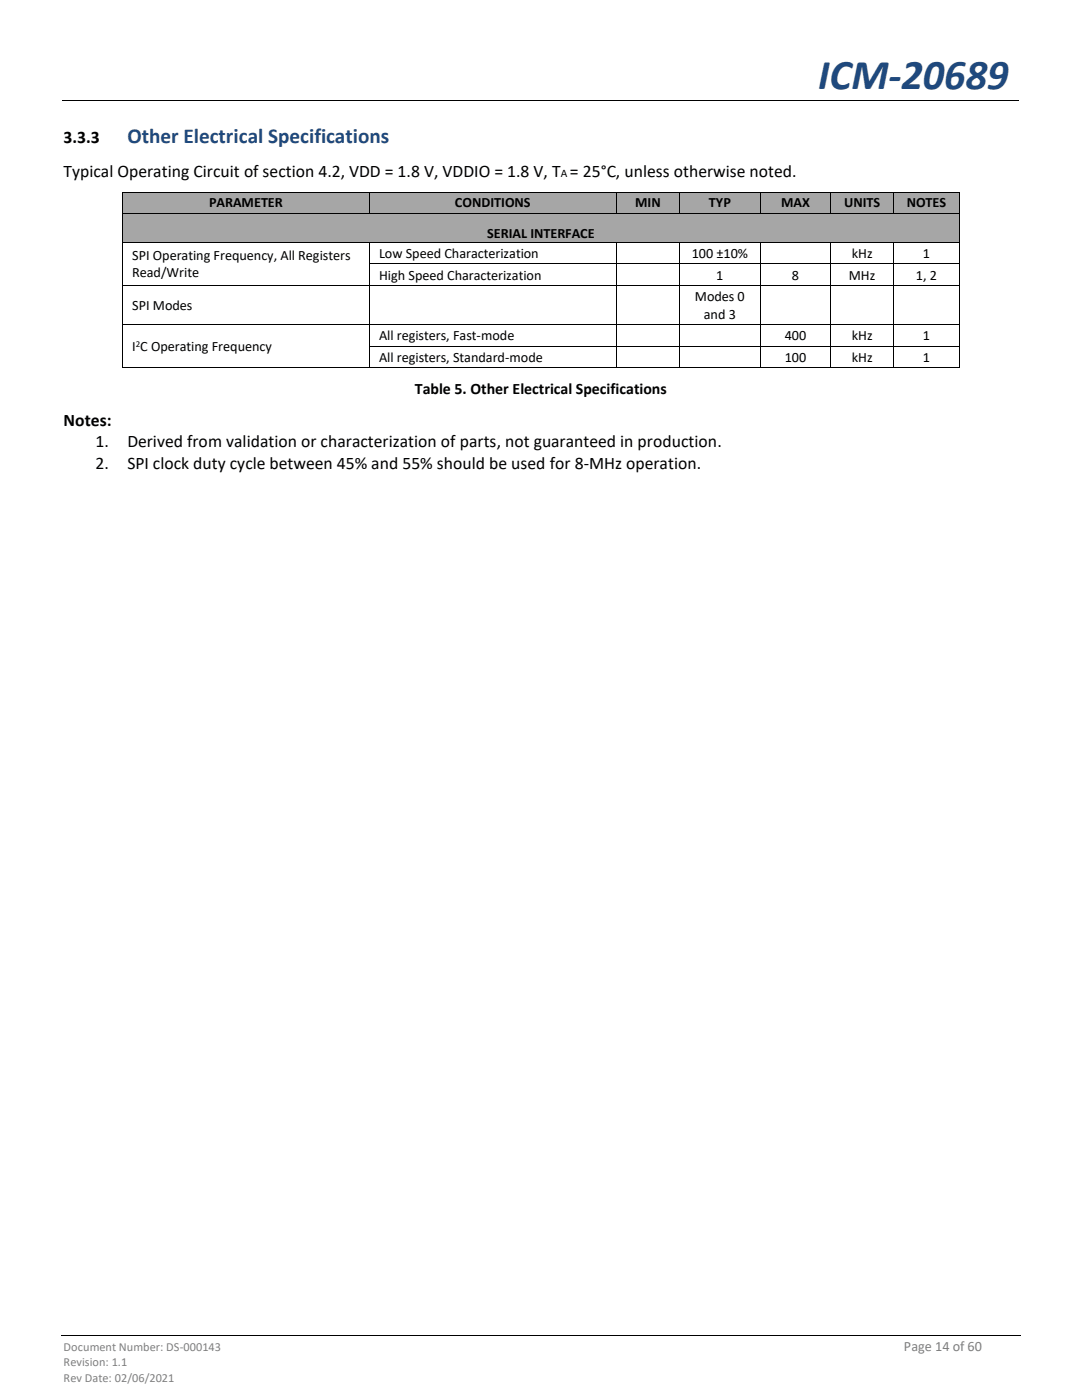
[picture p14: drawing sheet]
<svg xmlns="http://www.w3.org/2000/svg" width="216mm" height="279mm" viewBox="0 0 216 279" stroke-linecap="round" stroke-linejoin="round" font-family="sans-serif">
<defs><g id="words">
<text font-size="8.5" fill="#1f497d" x="163.2" y="17.8">ICM-20689</text>
<text font-size="4.2" fill="#1f497d" x="25.4" y="28.6">Other Electrical Specifications</text>
<g font-size="3.5">
<text x="12.7" y="28.6">3.3.3</text>
<text x="12.7" y="35.2">Typical Operating Circuit of section 4.2, VDD = 1.8 V, VDDIO = 1.8 V, T = 25°C, unless otherwise noted.</text>
<text x="12.7" y="85">Notes:</text>
<text x="19" y="89.3">1.</text>
<text x="25.4" y="89.3">Derived from validation or characterization of parts, not guaranteed in production.</text>
<text x="19" y="93.6">2.</text>
<text x="25.4" y="93.6">SPI clock duty cycle between 45% and 55% should be used for 8-MHz operation.</text>
</g>
<text font-size="3.2" x="82.8" y="78.7">Table 5. Other Electrical Specifications</text>
<g font-size="2.8">
<text x="41.7" y="41.4">PARAMETER</text>
<text x="90.8" y="41.4">CONDITIONS</text>
<text x="126.7" y="41.4">MIN</text>
<text x="141.5" y="41.4">TYP</text>
<text x="155.9" y="41.4">MAX</text>
<text x="168.4" y="41.4">UNITS</text>
<text x="180.9" y="41.4">NOTES</text>
<text x="97.2" y="47.5">SERIAL INTERFACE</text>
<text x="26.4" y="51.9">SPI Operating Frequency, All Registers</text>
<text x="75.6" y="51.5">Low Speed Characterization</text>
<text x="138" y="51.5">100 ±10%</text>
<text x="170" y="51.5">kHz</text>
<text x="184.1" y="51.5">1</text>
<text x="26.4" y="55.4">Read/Write</text>
<text x="75.6" y="55.8">High Speed Characterization</text>
<text x="142.9" y="55.8">1</text>
<text x="158" y="55.8">8</text>
<text x="169.4" y="55.8">MHz</text>
<text x="182.7" y="55.8">1, 2</text>
<text x="26.4" y="61.9">SPI Modes</text>
<text x="138.7" y="60.1">Modes 0</text>
<text x="140.4" y="63.6">and 3</text>
<text x="26.4" y="70.1">I C Operating Frequency</text>
<text x="75.6" y="67.9">All registers, Fast-mode</text>
<text x="156.6" y="67.9">400</text>
<text x="170" y="67.9">kHz</text>
<text x="184.1" y="67.9">1</text>
<text x="75.6" y="72.2">All registers, Standard-mode</text>
<text x="156.6" y="72.2">100</text>
<text x="170" y="72.2">kHz</text>
<text x="184.1" y="72.2">1</text>
</g>
<text font-size="2.8" fill="#808080" x="180.4" y="269.6">Page 14 of 60</text>
<g font-size="2.5" fill="#808080">
<text x="12.7" y="269.6">Document Number: DS-000143</text>
<text x="12.7" y="272.7">Revision: 1.1</text>
<text x="12.7" y="275.8">Rev Date: 02/06/2021</text>
</g>
<text font-size="2.3" x="111.9" y="35.4">A</text>
<text font-size="1.8" x="27.1" y="69.2">2</text>
</g></defs>
<path d="M12.4 20.2h190.8M12.2 266.5h191.5" fill="none" stroke="#000" stroke-width=".2"/>
<path d="M77.4 20.1h.1v.1h-.1z" fill-rule="evenodd" fill="#000"/>
<g fill="#a6a6a6">
<path d="M24.5 38.4h49.2v4.1h-49.2z" fill-rule="evenodd"/>
<path d="M26.4 38.4h45.4v4.1h-45.4z" fill-rule="evenodd"/>
<path d="M73.8 38.4h49.1v4.1h-49.1z" fill-rule="evenodd"/>
<path d="M75.6 38.4h45.4v4.1h-45.4z" fill-rule="evenodd"/>
<path d="M123 38.4h12.6v4.1h-12.6z" fill-rule="evenodd"/>
<path d="M124.8 38.4h8.9v4.1h-8.9z" fill-rule="evenodd"/>
<path d="M135.7 38.4h15.9v4.1h-15.9z" fill-rule="evenodd"/>
<path d="M137.5 38.4h12.3v4.1h-12.3z" fill-rule="evenodd"/>
<path d="M151.7 38.4h14.1v4.1h-14.1z" fill-rule="evenodd"/>
<path d="M153.6 38.4h10.3v4.1h-10.3z" fill-rule="evenodd"/>
<path d="M165.9 38.4h12.3v4.1h-12.3z" fill-rule="evenodd"/>
<path d="M167.7 38.4h8.7v4.1h-8.7z" fill-rule="evenodd"/>
<path d="M178.3 38.4h13.1v4.1h-13.1z" fill-rule="evenodd"/>
<path d="M180.2 38.4h9.4v4.1h-9.4z" fill-rule="evenodd"/>
</g>
<g fill="#000">
<path d="M24.4 38.3l.1 .1z" fill-rule="evenodd"/>
<path d="M24.4 38.3l.1 .1z" fill-rule="evenodd"/>
<path d="M73.7 38.3l.1 .1z" fill-rule="evenodd"/>
<path d="M122.9 38.3l.1 .1z" fill-rule="evenodd"/>
<path d="M135.6 38.3l.1 .1z" fill-rule="evenodd"/>
<path d="M151.6 38.3l.1 .1z" fill-rule="evenodd"/>
<path d="M165.8 38.3l.1 .1z" fill-rule="evenodd"/>
<path d="M178.2 38.3l.1 .1z" fill-rule="evenodd"/>
<path d="M191.4 38.3l.1 .1z" fill-rule="evenodd"/>
<path d="M191.4 38.3l.1 .1z" fill-rule="evenodd"/>
</g>
<g fill="none" stroke="#000" stroke-width=".2">
<path d="M24.5 38.4v4.1M24.5 38.3h49.2M73.7 38.4v4.1M73.8 38.3h49.1M122.9 38.4v4.1M123 38.3h12.6M135.6 38.4v4.1M135.7 38.3h15.9M151.7 38.4v4.1M151.7 38.3h14.1M165.8 38.4v4.1M165.9 38.3h12.3"/>
<path d="M178.3 38.4v4.1M178.3 38.3h13.1M191.5 38.4v4.1"/>
</g>
<g fill="#a6a6a6">
<path d="M24.6 42.7h166.8v5.6h-166.8z" fill-rule="evenodd"/>
<path d="M26.4 42.7h163.2v5.6h-163.2z" fill-rule="evenodd"/>
</g>
<g fill="#000">
<path d="M24.4 42.5h.2v.2h-.2z" fill-rule="evenodd"/>
<path d="M24.4 42.5h.2v.2h-.2z" fill-rule="evenodd"/>
<path d="M24.4 48.3h.2v.1h-.2z" fill-rule="evenodd"/>
<path d="M24.4 52.6h.2v.2h-.2z" fill-rule="evenodd"/>
<path d="M24.4 56.9h.2v.2h-.2z" fill-rule="evenodd"/>
<path d="M24.6 42.5h.1v.2h-.1z" fill-rule="evenodd"/>
<path d="M73.6 48.3h.2v.1h-.2z" fill-rule="evenodd"/>
<path d="M73.6 52.6h.2v.2h-.2z" fill-rule="evenodd"/>
<path d="M73.6 56.9h.2v.2h-.2z" fill-rule="evenodd"/>
<path d="M73.7 42.5h.1v.2h-.1z" fill-rule="evenodd"/>
<path d="M122.8 48.3h.2v.1h-.2z" fill-rule="evenodd"/>
<path d="M122.8 52.6h.2v.2h-.2z" fill-rule="evenodd"/>
<path d="M122.8 56.9h.2v.2h-.2z" fill-rule="evenodd"/>
<path d="M122.9 42.5h.1v.2h-.1z" fill-rule="evenodd"/>
<path d="M135.5 48.3h.2v.1h-.2z" fill-rule="evenodd"/>
<path d="M135.5 52.6h.2v.2h-.2z" fill-rule="evenodd"/>
<path d="M135.5 56.9h.2v.2h-.2z" fill-rule="evenodd"/>
<path d="M135.6 42.5h.1v.2h-.1z" fill-rule="evenodd"/>
<path d="M151.6 48.3h.1v.1h-.1z" fill-rule="evenodd"/>
<path d="M151.6 52.6h.1v.2h-.1z" fill-rule="evenodd"/>
<path d="M151.6 56.9h.1v.2h-.1z" fill-rule="evenodd"/>
<path d="M151.6 42.5h.2v.2h-.2z" fill-rule="evenodd"/>
<path d="M165.7 48.3h.2v.1h-.2z" fill-rule="evenodd"/>
<path d="M165.7 52.6h.2v.2h-.2z" fill-rule="evenodd"/>
<path d="M165.7 56.9h.2v.2h-.2z" fill-rule="evenodd"/>
<path d="M165.8 42.5h.1v.2h-.1z" fill-rule="evenodd"/>
<path d="M178.2 48.3h.1v.1h-.1z" fill-rule="evenodd"/>
<path d="M178.2 52.6h.1v.2h-.1z" fill-rule="evenodd"/>
<path d="M178.2 56.9h.1v.2h-.1z" fill-rule="evenodd"/>
<path d="M178.2 42.5h.2v.2h-.2z" fill-rule="evenodd"/>
<path d="M191.4 42.5h.2v.2h-.2z" fill-rule="evenodd"/>
<path d="M191.4 48.3h.2v.1h-.2z" fill-rule="evenodd"/>
<path d="M191.4 52.6h.2v.2h-.2z" fill-rule="evenodd"/>
<path d="M191.4 56.9h.2v.2h-.2z" fill-rule="evenodd"/>
<path d="M24.4 64.7h.2v.2h-.2z" fill-rule="evenodd"/>
<path d="M24.4 69h.2v.2h-.2z" fill-rule="evenodd"/>
<path d="M24.4 73.3h.2v.2h-.2z" fill-rule="evenodd"/>
<path d="M24.4 73.3h.2v.2h-.2z" fill-rule="evenodd"/>
<path d="M73.6 64.7h.2v.2h-.2z" fill-rule="evenodd"/>
<path d="M73.6 69h.2v.2h-.2z" fill-rule="evenodd"/>
<path d="M73.6 73.3h.2v.2h-.2z" fill-rule="evenodd"/>
<path d="M122.8 64.7h.2v.2h-.2z" fill-rule="evenodd"/>
<path d="M122.8 69h.2v.2h-.2z" fill-rule="evenodd"/>
<path d="M122.8 73.3h.2v.2h-.2z" fill-rule="evenodd"/>
<path d="M135.5 64.7h.2v.2h-.2z" fill-rule="evenodd"/>
<path d="M135.5 69h.2v.2h-.2z" fill-rule="evenodd"/>
<path d="M135.5 73.3h.2v.2h-.2z" fill-rule="evenodd"/>
<path d="M151.6 64.7h.1v.2h-.1z" fill-rule="evenodd"/>
<path d="M151.6 69h.1v.2h-.1z" fill-rule="evenodd"/>
<path d="M151.6 73.3h.1v.2h-.1z" fill-rule="evenodd"/>
<path d="M165.7 64.7h.2v.2h-.2z" fill-rule="evenodd"/>
<path d="M165.7 69h.2v.2h-.2z" fill-rule="evenodd"/>
<path d="M165.7 73.3h.2v.2h-.2z" fill-rule="evenodd"/>
<path d="M178.2 64.7h.1v.2h-.1z" fill-rule="evenodd"/>
<path d="M178.2 69h.1v.2h-.1z" fill-rule="evenodd"/>
<path d="M178.2 73.3h.1v.2h-.1z" fill-rule="evenodd"/>
<path d="M191.4 64.7h.2v.2h-.2z" fill-rule="evenodd"/>
<path d="M191.4 69h.2v.2h-.2z" fill-rule="evenodd"/>
<path d="M191.4 73.3h.2v.2h-.2z" fill-rule="evenodd"/>
<path d="M191.4 73.3h.2v.2h-.2z" fill-rule="evenodd"/>
</g>
<g fill="none" stroke="#000" stroke-width=".2">
<path d="M24.5 42.7v5.6M24.5 48.4v4.2M24.5 52.8v4.1M24.5 57.1v7.6M24.6 48.4h49M24.6 57h49M24.7 42.6h49M73.7 48.4v4.2M73.7 52.8v4.1M73.7 57.1v7.6M73.8 48.4h49M73.8 52.7h49"/>
<path d="M73.8 57h49M73.8 42.6h49.1M122.9 48.4v4.2M122.9 52.8v4.1M122.9 57.1v7.6M123 48.4h12.5M123 52.7h12.5M123 57h12.5M123 42.6h12.6M135.6 48.4v4.2M135.6 52.8v4.1M135.6 57.1v7.6"/>
<path d="M135.7 48.4h15.9M135.7 52.7h15.9M135.7 57h15.9M135.7 42.6h15.9M151.7 48.4v4.2M151.7 52.8v4.1M151.7 57.1v7.6M151.7 48.4h14M151.7 52.7h14M151.7 57h14M151.8 42.6h14M165.8 48.4v4.2"/>
<path d="M165.8 52.8v4.1M165.8 57.1v7.6M165.9 48.4h12.3M165.9 52.7h12.3M165.9 57h12.3M165.9 42.6h12.3M178.3 48.4v4.2M178.3 52.8v4.1M178.3 57.1v7.6M178.3 48.4h13.1M178.3 52.7h13.1M178.3 57h13.1"/>
<path d="M178.4 42.6h13M191.5 42.7v5.6M191.5 48.4v4.2M191.5 52.8v4.1M191.5 57.1v7.6M24.5 64.9v4.1M24.5 69.2v4.1M24.6 64.8h49M24.6 73.4h49M73.7 64.9v4.1M73.7 69.2v4.1M73.8 64.8h49"/>
<path d="M73.8 69.1h49M73.8 73.4h49M122.9 64.9v4.1M122.9 69.2v4.1M123 64.8h12.5M123 69.1h12.5M123 73.4h12.5M135.6 64.9v4.1M135.6 69.2v4.1M135.7 64.8h15.9M135.7 69.1h15.9M135.7 73.4h15.9"/>
<path d="M151.7 64.9v4.1M151.7 69.2v4.1M151.7 64.8h14M151.7 69.1h14M151.7 73.4h14M165.8 64.9v4.1M165.8 69.2v4.1M165.9 64.8h12.3M165.9 69.1h12.3M165.9 73.4h12.3M178.3 64.9v4.1M178.3 69.2v4.1"/>
<path d="M178.3 64.8h13.1M178.3 69.1h13.1M178.3 73.4h13.1M191.5 64.9v4.1M191.5 69.2v4.1"/>
</g>
<use href="#words"/>
</svg>
